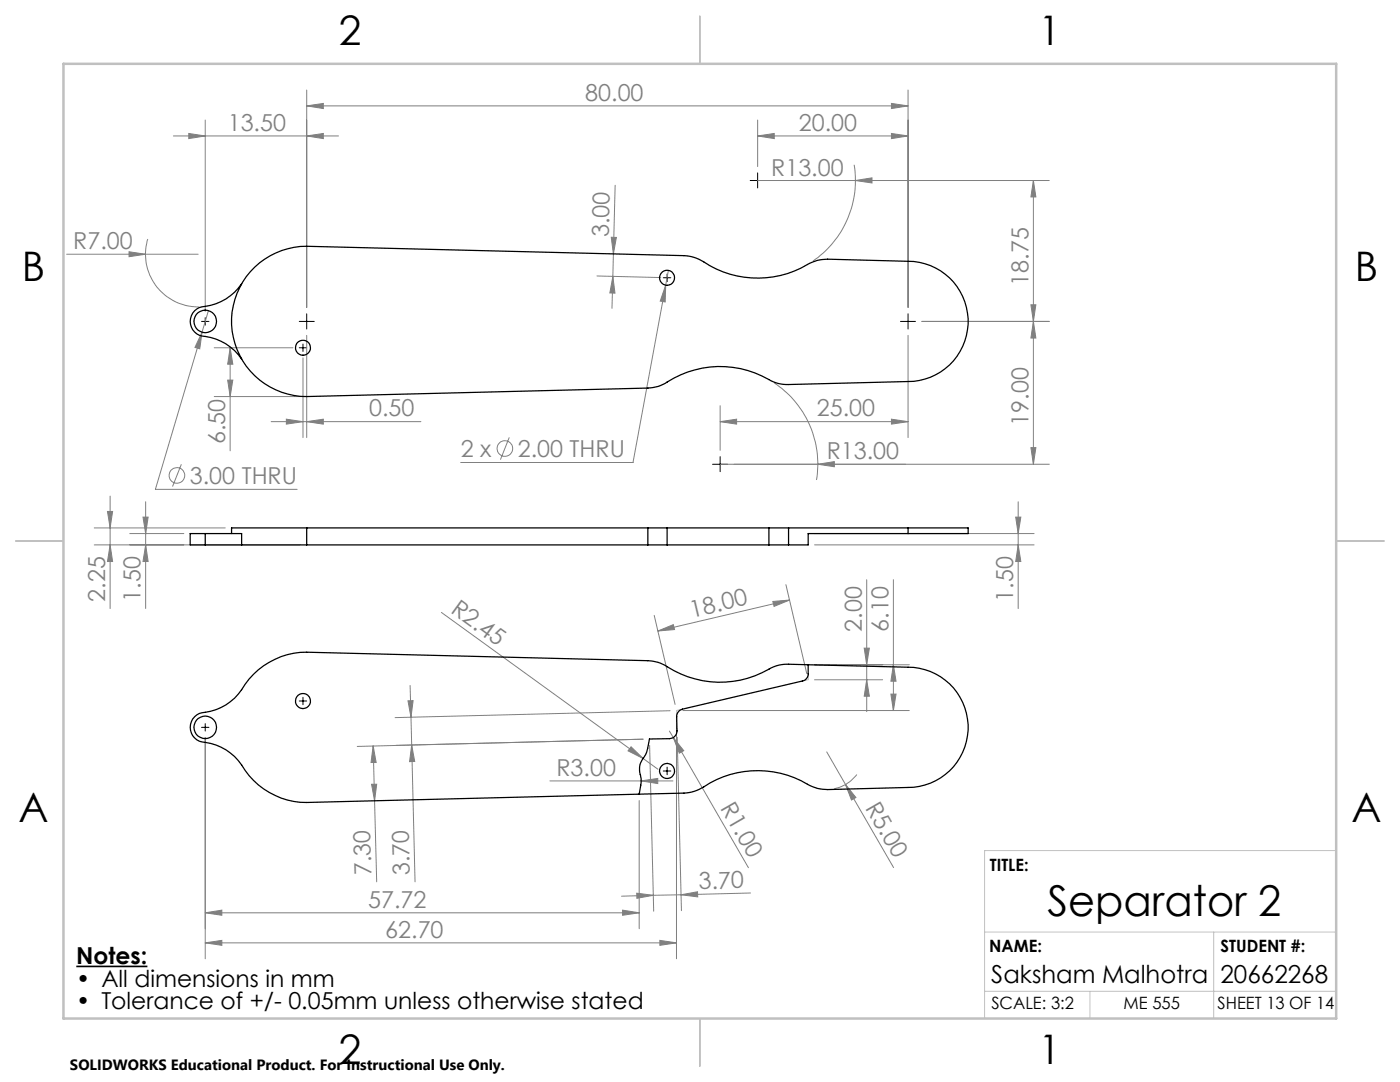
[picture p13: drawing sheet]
<svg xmlns="http://www.w3.org/2000/svg" width="279mm" height="216mm" viewBox="0 0 279 216" stroke-linecap="round" stroke-linejoin="round" font-family="sans-serif">
<defs><g id="words">
<text font-size="8.5" x="209" y="182.8">Separator 2</text>
<g font-size="8.1">
<text x="67.6" y="8.9">2</text>
<text x="207.3" y="8.9">1</text>
<text x="4.4" y="56.1">B</text>
<text x="270.4" y="56.1">B</text>
<text x="3.7" y="164.1">A</text>
<text x="269.7" y="164.1">A</text>
<text x="67.6" y="212.4">2</text>
<text x="207.3" y="212.4">1</text>
</g>
<g font-size="4.9">
<text x="197.8" y="196.1">Saksham Malhotra</text>
<text x="243.6" y="196.1">20662268</text>
</g>
<g font-size="4.7" fill="#808080">
<text x="116.8" y="20.1">80.00</text>
<text x="45.5" y="26.1">13.50</text>
<text x="159.4" y="26.1">20.00</text>
<text x="153.9" y="35.1">R13.00</text>
<text x="121.5" y="47.3" transform="rotate(-89 121.5 47.3)">3.00</text>
<text x="14.6" y="49.7">R7.00</text>
<text x="205.2" y="57" transform="rotate(-90 205.2 57)">18.75</text>
<text x="73.7" y="83.1">0.50</text>
<text x="163" y="83.1">25.00</text>
<text x="44.9" y="88.6" transform="rotate(-90 44.9 88.6)">6.50</text>
<text x="205.2" y="85" transform="rotate(-90 205.2 85)">19.00</text>
<text x="91.9" y="91.2">2 x</text>
<text x="103.3" y="91.2">2.00 THRU</text>
<text x="165" y="91.6">R13.00</text>
<text x="37.9" y="96.6">3.00 THRU</text>
<text x="21" y="120.1" transform="rotate(-90 21 120.1)">2.25</text>
<text x="28.1" y="120.1" transform="rotate(-90 28.1 120.1)">1.50</text>
<text x="89.8" y="122.1" transform="rotate(36 89.8 122.1)">R2.45</text>
<text x="138.1" y="123.2" transform="rotate(-13 138.1 123.2)">18.00</text>
<text x="202.2" y="120.1" transform="rotate(-90 202.2 120.1)">1.50</text>
<text x="172" y="126" transform="rotate(-90 172 126)">2.00</text>
<text x="177.3" y="126" transform="rotate(-90 177.3 126)">6.10</text>
<text x="111" y="154.8">R3.00</text>
<text x="143.6" y="161.2" transform="rotate(60 143.6 161.2)">R1.00</text>
<text x="172.6" y="161.2" transform="rotate(60 172.6 161.2)">R5.00</text>
<text x="74.1" y="174.7" transform="rotate(-91 74.1 174.7)">7.30</text>
<text x="81.8" y="174.7" transform="rotate(-91 81.8 174.7)">3.70</text>
<text x="139.4" y="177.4" transform="rotate(-1 139.4 177.4)">3.70</text>
<text x="73.5" y="181.1">57.72</text>
<text x="76.9" y="187.1">62.70</text>
</g>
<g font-size="4.7">
<text x="15.2" y="192.3">Notes:</text>
<text x="15.2" y="196.9">• All dimensions in mm</text>
<text x="15.2" y="201.4">• Tolerance of +/- 0.05mm unless otherwise stated</text>
</g>
<g font-size="3.4">
<text x="197.5" y="173.8">TITLE:</text>
<text x="197.4" y="190">NAME:</text>
<text x="243.6" y="190">STUDENT #:</text>
<text x="197.8" y="201.3">SCALE: 3:2</text>
<text x="224.2" y="201.3">ME 555</text>
<text x="243" y="201.3">SHEET 13 OF 14</text>
</g>
<text font-size="3" x="14" y="213.5">SOLIDWORKS Educational Product. For Instructional Use Only.</text>
</g></defs>
<g fill="none" stroke="#808080" stroke-width=".2">
<path d="M61.2 18v43.3M181.2 18v43.3M34.6 27.1h33M37.7 26.6l3.3 .5-3.3 .6zM41 24v38.1M61.2 21.1l3.3-.5v1.1zM61.2 27.1l3.3-.5v1.1zM61.2 21.1h120M122.8 37l-.5 18.2M151.2 27.1l3.3-.5v1.1zM151.2 27.1h30M151.2 24v9.2"/>
<path d="M170.5 32.9a19.5 19.5 0 0 1-8.3 19.2M170.7 36l3.3-.5v1zM177.9 20.6l3.3 .5-3.3 .6zM177.9 26.6l3.3 .5-3.3 .6zM206.2 36v56.6M206.2 36l.5 3.3h-1zM209.4 36h-58.2M13.3 50.7h26.2M25.8 50.2l3.2 .5-3.2 .5zM29.5 47.7a10.5 10.5 0 0 0 10.2 13.5M119.1 55.1l12.8 .3M122 47.3l1 .1-.6 3.3z"/>
<path d="M122.3 55.2l-.2 6.3M122.3 55.2l.4 3.3h-1zM132.9 56.9l-.1 3.4-1-.2zM132.9 56.9l-6.6 35.4h-34.4M133.4 54l-.5 2.9M40.3 66.3l-.4 3.3-1-.3zM40.3 66.3l-9.3 31.3h28.3M41.6 62l-1.3 4.3M42.8 69.4h15.7M42.8 79.1h17.1M45.4 75.8h1.1l-.6 3.3zM45.9 69.4l.6 3.3h-1.1z"/>
<path d="M45.9 69.4v20.6M60.5 71.4v15.9M61.2 66.9v20.4M154.5 76.4a19.4 19.4 0 0 1 8.4 19.4M181.2 66.9v20.4M205.7 60.8h1l-.5 3.3zM206.2 64.1l.5 3.4h-1zM209.4 64.1h-25.4M22 99v22.4M36.2 92.6l-1.8 4.5M54.1 84.1h29.9M57.1 83.6l3.4 .5-3.4 .5z"/>
<path d="M61.2 84.1l3.3-.5v1zM101.6 87.3l-1.7 4.4M143.7 92.6h65.7M143.7 84.1l3.3-.5v1zM143.7 81v8.9M143.7 84.1h37.5M163.2 92.6l3.3-.5v1zM177.9 83.6l3.3 .5-3.3 .5zM205.7 89.3h1l-.5 3.3zM18.8 108.7h41.1M18.8 105.3h26.1M21.4 102.1h1.1l-.5 3.2z"/>
<path d="M22 108.7l.5 3.3h-1.1zM25.9 106.5h10.8M28.5 103.2h1.1l-.5 3.3zM29.1 100.1v21.3M29.1 108.7l.5 3.3h-1.1zM156.8 116.7l4.2 17.7M157.6 119.7l-26.3 6.2M162.6 108.7h43.8M162.6 106.5h43.8M173 115.7v26.3M178.3 115.7v26.1M202.7 103.2h1l-.5 3.3z"/>
<path d="M203.2 100.1v21.3M203.2 108.7l.5 3.3h-1zM81.4 139.8h1l-.4 3.3zM81.8 136.8l.4 11.9M88.1 122.2l40.2 29.1M130.6 122.8l4.1 17.7M131.3 125.9l3.1-1.3 .2 1zM154.2 120l3.4-.3-3.1 1.3zM162.6 135.6h13.5M162.6 132.6h18.9M172.5 129.3h1l-.5 3.3zM173 135.6l.5 3.3h-1z"/>
<path d="M177.8 138.5h1l-.5 3.3zM178.3 132.6l.5 3.3h-1zM41 147.1v44.2M74.2 156.5h1l-.4 3.3zM74.5 148.8l.7 27.2M74.5 148.8l.6 3.4h-1.1zM82.2 148.7l.6 3.2-1.1 .1zM82.2 148.7l.6 27.3M109.7 155.8h24.6M125.9 149l2.4 2.3-3-1.5zM127.6 159.7v25.6M128 155.8l3.3-.5v1.1z"/>
<path d="M128.3 151.3l3 2.2M128.3 147.5l-57 1.4M129.6 148.7l.9 33.1M133.6 145.9l.8 1.3M133.7 141.8l-54.9 1.4M134.4 147.2l2.1 2.6-.9 .5zM134.4 147.2l15 25.9M135 143.1v48.2M135.1 147.1l.9 34.6M136.3 141.8h45.2M165 150l13.3 23.1M168.7 156.5l2.1 2.6-.9 .5z"/>
<path d="M171 154.6a7.7 7.7 0 0 1-4.6 2.8M127.1 178.2l3.3 .4-3.3 .6zM130.4 178.6l-6.4 .2M135.9 178.5l-5.5 .1M135.9 178.5l3.3-.6v1.1zM149.8 178.2l-13.9 .3M41 182.1l3.3-.5v1zM41 182.1h86.6M41 188.1l3.3-.5v1zM41 188.1h94M124.2 181.6l3.4 .5-3.4 .5zM131.7 187.6l3.3 .5-3.3 .5z"/>
<circle cx="35.3" cy="94.9" r="1.56"/>
<circle cx="100.8" cy="89.5" r="1.55"/>
</g>
<path d="M15.2 192.8h14.2" fill="none" stroke="#000" stroke-width=".33"/>
<g fill="none" stroke="#000" stroke-width=".2">
<path d="M149.7 36h3M151.2 34.5v3M132.4 55.4h1.5M133.1 54.7v1.5M40.2 64.1h1.5M41 63.4v1.5M59.7 69.4h1.5M59.7 64.1h3M60.5 68.7v1.4M61.2 62.6v3.1M179.7 64.1h3M181.2 62.6v3.1"/>
<path d="M142.2 92.6h3M143.7 91.1v3M59.7 139.9h1.5M60.5 139.1v1.5M40.2 145.1h1.5M41 144.4v1.5M132.4 153.8h1.5M133.1 153.1v1.5"/>
</g>
<path d="M161.3 134.4v1.2M161.3 135.6l-1.1 .3M135 141.8l1.2-.3M135.1 143l-.1-1.2" fill="none" stroke="#c0c0c0" stroke-width=".2" stroke-dasharray="15.2 1.3 1.3 1.3"/>
<path d="M266.7 169.7h-70.2v33.5M196.5 197.8h70.2M196.5 186h70.2M217.5 197.8v5.4M242.2 186v17.2" fill="none" stroke="#c0c0c0" stroke-width=".2"/>
<path d="M139.7 3.2v9.5M3.1 107.9h9.6M266.7 107.9h9.5M139.7 203.2v9.6" fill="none" stroke="#c0c0c0" stroke-width=".25"/>
<path d="M12.7 12.7h254v190.5h-254z" fill="none" stroke="#c0c0c0" stroke-width=".5"/>
<g fill="#808080">
<path d="M125.9 149l2.4 2.3-3-1.5z"/>
<path d="M128 155.8l3.3-.5v1.1z"/>
<path d="M25.8 50.2l3.2 .5-3.2 .5z"/>
<path d="M134.4 147.2l2.1 2.6-.9 .5z"/>
<path d="M168.7 156.5l2.1 2.6-.9 .5z"/>
<path d="M170.7 36l3.3-.5v1z"/>
<path d="M131.7 187.6l3.3 .5-3.3 .5zM41 188.1l3.3-.5v1z"/>
<path d="M154.2 120l3.4-.3-3.1 1.3zM131.3 125.9l3.1-1.3 .2 1z"/>
<path d="M173 135.6l.5 3.3h-1zM172.5 129.3h1l-.5 3.3zM177.8 138.5h1l-.5 3.3zM178.3 132.6l.5 3.3h-1z"/>
<path d="M81.4 139.8h1l-.4 3.3zM82.2 148.7l.6 3.2-1.1 .1z"/>
<path d="M177.9 83.6l3.3 .5-3.3 .5zM143.7 84.1l3.3-.5v1z"/>
<path d="M61.2 21.1l3.3-.5v1.1zM177.9 20.6l3.3 .5-3.3 .6zM57.1 83.6l3.4 .5-3.4 .5zM61.2 84.1l3.3-.5v1zM163.2 92.6l3.3 .5v-1zM37.7 26.6l3.3 .5-3.3 .6zM61.2 27.1l3.3-.5v1.1zM151.2 27.1l3.3-.5v1.1zM177.9 26.6l3.3 .5-3.3 .6zM40.3 66.3l-1.4 3 1 .3zM132.9 56.9l-1.1 3.2 1 .2zM41 182.1l3.3-.5v1zM124.2 181.6l3.4 .5-3.4 .5z"/>
<path d="M127.1 178.2l3.3 .4-3.3 .6zM135.9 178.5l3.3-.6v1.1z"/>
<path d="M122 47.3l1 .1-.6 3.3zM122.3 55.2l.4 3.3h-1z"/>
<path d="M203.2 108.7l.5 3.3h-1zM202.7 103.2h1l-.5 3.3zM205.7 89.3h1l-.5 3.3zM206.2 64.1l.5 3.4h-1z"/>
<path d="M28.5 103.2h1.1l-.5 3.3zM29.1 108.7l.5 3.3h-1.1zM21.4 102.1h1.1l-.5 3.2zM22 108.7l.5 3.3h-1.1zM206.2 36l.5 3.3h-1zM205.7 60.8h1l-.5 3.3zM45.9 69.4l.6 3.3h-1.1zM45.4 75.8h1.1l-.6 3.3z"/>
<path d="M74.5 148.8l.6 3.4h-1.1zM74.2 156.5h1l-.4 3.3z"/>
</g>
<g fill="none" stroke="#000" stroke-width=".25">
<path d="M48.2 56.6a11.2 11.2 0 0 1-8.4 4.7 3 3 0 0 0-1.8 3.4 3 3 0 0 0 3 2.4 10.4 10.4 0 0 1 7.2 4.5M50.8 53.3a15.1 15.1 0 0 1 10.4-4.2l75.3 1.9a9 9 0 0 1 5.2 2 19.7 19.7 0 0 0 19.9-.5l1.5-.5 2.1-.3 16 .4a12 12 0 0 1 12 12 12 12 0 0 1-12 12l-23.8 .6a7.1 7.1 0 0 1-3.9-1 19.9 19.9 0 0 0-21.2 1l-1 .4-2 .3-68.1 1.7a15 15 0 0 1-13.9-9.4 15 15 0 0 1 3.5-16.4zM41 106.5h7.2v2.2M41 108.7h7.2M41 106.5h-3v2.2h3M41 106.5v2.2M48.2 108.7h13M61.2 105.3h-15v1.2M61.2 105.3v3.4M61.2 108.7h68.1M61.2 105.3h68.1M129.3 108.7h3.8"/>
<path d="M129.3 105.3h3.8M129.3 105.3v3.4M133.1 108.7h20.4M133.1 105.3h20.4M133.1 105.3v3.4M153.5 108.7h3.9M153.5 105.3h3.9M153.5 105.3v3.4M157.4 105.3h23.8M157.4 105.3v3.4M181.2 105.3h12v1.2h-12M181.2 106.5h-19.9v2.2h-3.9"/>
<path d="M181.2 105.3v1.2M161.3 132.6v1.8a1.48 1.48 0 0 1-1.2 1.5l-23.9 5.6a1.56 1.56 0 0 0-1.2 1.5l.1 2.8a1.57 1.57 0 0 1-1.5 1.6l-4 .1-.3 1.8-.5 1.3a4.3 4.3 0 0 0-.8 4.7l-.4 3.2M161.3 132.6l-3.9-.1a7.1 7.1 0 0 0-3.9 1 19.9 19.9 0 0 1-21.2-1l-1-.3-2-.4-68.1-1.7a15.1 15.1 0 0 0-13 7.5 11.2 11.2 0 0 1-8.4 4.7 3 3 0 0 0-1.8 3.4 3 3 0 0 0 3 2.4 10.6 10.6 0 0 1 7.9 5.6 15.1 15.1 0 0 0 12.3 6.4l66.4-1.6M161.3 132.6l19.9 .5a12 12 0 0 1 12 12 12 12 0 0 1-12 12l-16 .5a8.8 8.8 0 0 1-5.3-1.8 19.7 19.7 0 0 0-19.9 1.5l-1.5 .6-1.5 .3-9.4 .3"/>
<circle cx="133.1" cy="55.4" r="1.5"/>
<circle cx="41" cy="64.1" r="2.26"/>
<circle cx="60.5" cy="69.4" r="1.5"/>
<circle cx="60.5" cy="139.9" r="1.5"/>
<circle cx="41" cy="145.1" r="2.26"/>
<circle cx="133.1" cy="153.8" r="1.5"/>
</g>
<use href="#words"/>
</svg>
